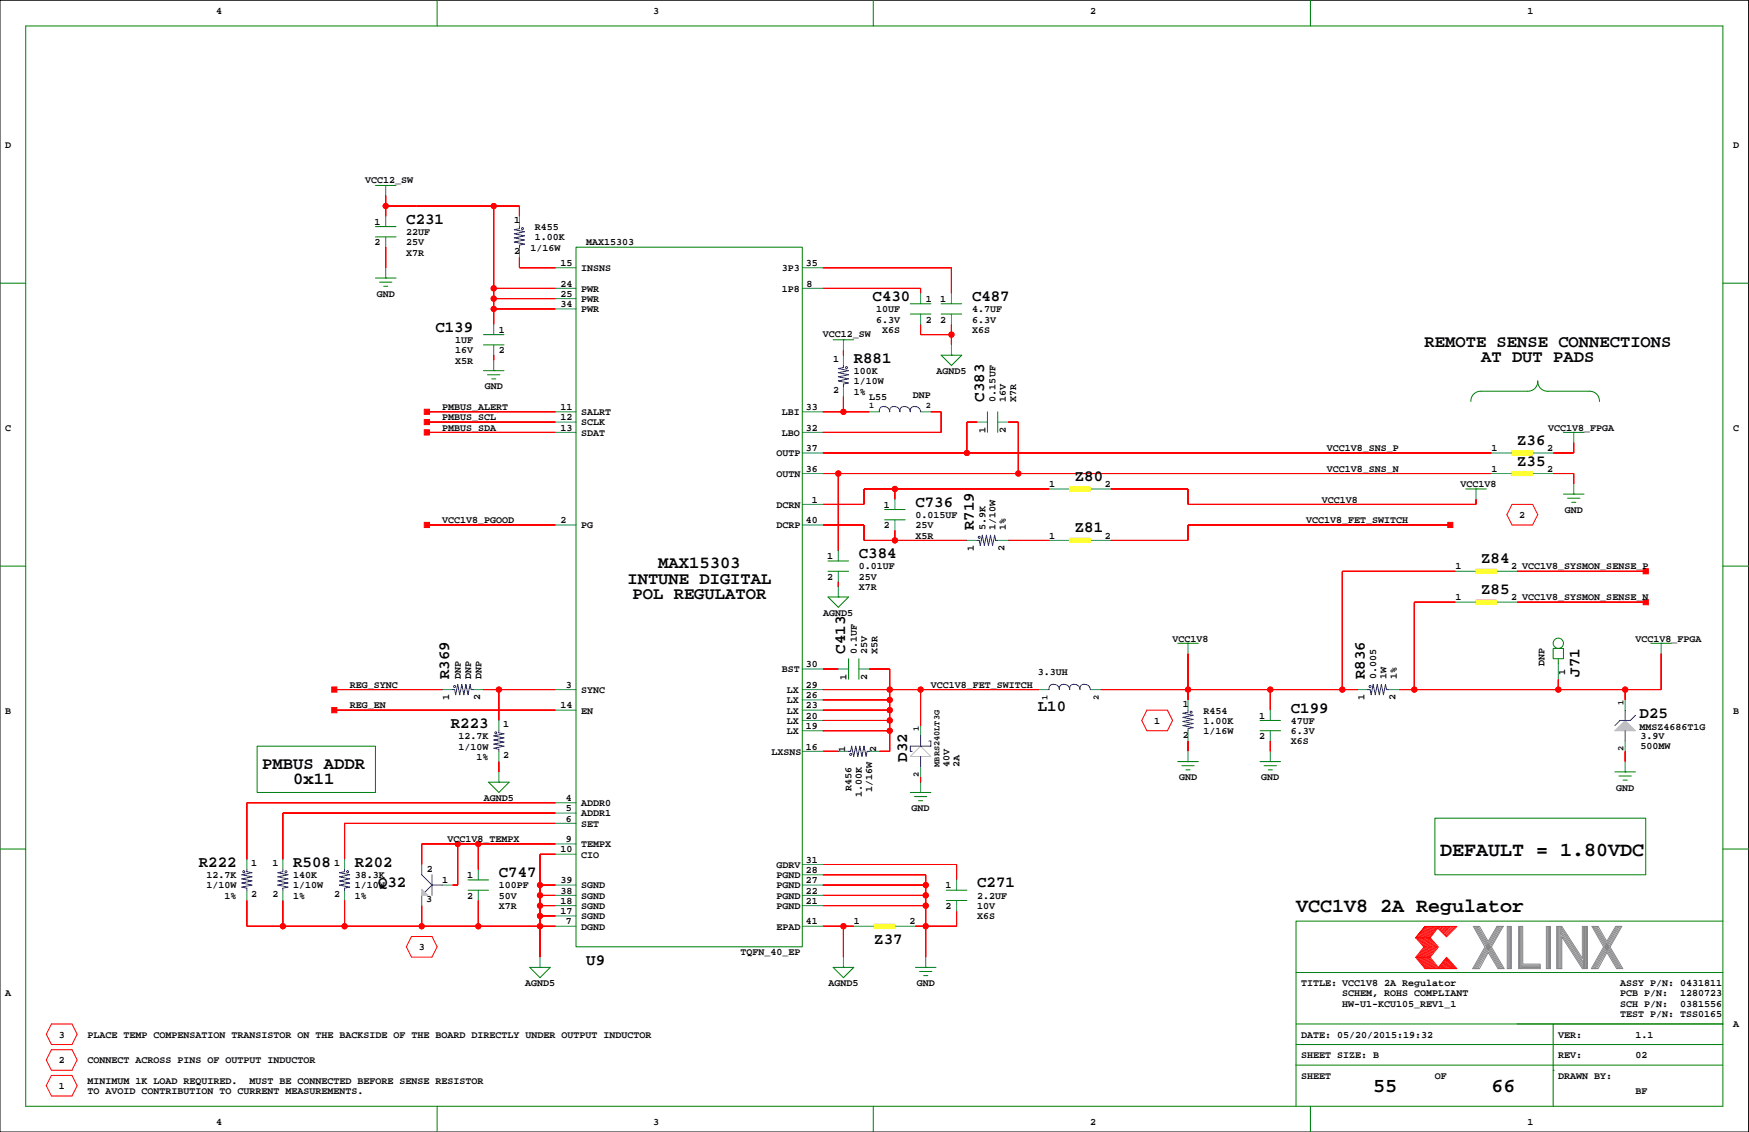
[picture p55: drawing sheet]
<svg xmlns="http://www.w3.org/2000/svg" width="432mm" height="279mm" viewBox="0 0 432 279" stroke-linecap="round" stroke-linejoin="round" font-family="sans-serif">
<defs><g id="words">
<g font-size="4.9">
<text x="355.5" y="211.2">DEFAULT = 1.80VDC</text>
<text x="320" y="225.2">VCC1V8 2A Regulator</text>
<text x="339" y="269.6">55</text>
<text x="368.2" y="269.6">66</text>
</g>
<g font-size="4.2">
<text x="351.7" y="85.7">REMOTE SENSE CONNECTIONS</text>
<text x="365.7" y="89.5">AT DUT PADS</text>
<text x="162.5" y="140.2">MAX15303</text>
<text x="154.9" y="144.1">INTUNE DIGITAL</text>
<text x="156.2" y="147.9">POL REGULATOR</text>
<text x="64.7" y="189.8">PMBUS ADDR</text>
<text x="72.4" y="193.6">0x11</text>
</g>
<g font-size="3.9">
<text x="100.3" y="55.2">C231</text>
<text x="215.4" y="74.3">C430</text>
<text x="240" y="74.3">C487</text>
<text x="107.5" y="81.9">C139</text>
<text x="210.8" y="89.5">R881</text>
<text x="243" y="99.1" transform="rotate(-90 243 99.1)">C383</text>
<text x="374.6" y="109.8">Z36</text>
<text x="265.4" y="118.7">Z80</text>
<text x="374.6" y="114.9">Z35</text>
<text x="226" y="125.1">C736</text>
<text x="240.4" y="130.8" transform="rotate(-90 240.4 130.8)">R719</text>
<text x="265.4" y="131.4">Z81</text>
<text x="212" y="137.8">C384</text>
<text x="365.7" y="139">Z84</text>
<text x="365.7" y="146.7">Z85</text>
<text x="208.7" y="161.3" transform="rotate(-90 208.7 161.3)">C413</text>
<text x="110.9" y="167.7" transform="rotate(-90 110.9 167.7)">R369</text>
<text x="336.9" y="167.7" transform="rotate(-90 336.9 167.7)">R836</text>
<text x="389.9" y="167" transform="rotate(-90 389.9 167)">J71</text>
<text x="111.3" y="179.7">R223</text>
<text x="256.2" y="175.6">L10</text>
<text x="318.7" y="175.9">C199</text>
<text x="404.8" y="177.2">D25</text>
<text x="223.9" y="188" transform="rotate(-90 223.9 188)">D32</text>
<text x="49.1" y="214">R222</text>
<text x="72.4" y="214">R508</text>
<text x="87.6" y="214">R202</text>
<text x="93.3" y="219">Q32</text>
<text x="123.2" y="216.5">C747</text>
<text x="241.2" y="219">C271</text>
<text x="215.9" y="233">Z37</text>
<text x="144.7" y="238.1">U9</text>
</g>
<g font-size="2.5">
<text x="53.3" y="3.4">4</text>
<text x="161.3" y="3.4">3</text>
<text x="269.2" y="3.4">2</text>
<text x="377.1" y="3.4">1</text>
<text x="1.3" y="36.4">D</text>
<text x="427.9" y="36.4">D</text>
<text x="90.1" y="45.1">VCC12_SW</text>
<text x="92.5" y="55.5">1</text>
<text x="100.3" y="58">22UF</text>
<text x="127" y="55.1">1</text>
<text x="132" y="56.8">R455</text>
<text x="132" y="59.3">1.00K</text>
<text x="92.5" y="60.6">2</text>
<text x="100.3" y="60.6">25V</text>
<text x="100.3" y="63.1">X7R</text>
<text x="127" y="62.7">2</text>
<text x="131" y="61.8">1/16W</text>
<text x="138.4" y="65.6">15</text>
<text x="144.7" y="60.6">MAX15303</text>
<text x="198.9" y="65.6">35</text>
<text x="138.4" y="70.7">24</text>
<text x="143.5" y="66.9">INSNS</text>
<text x="143.5" y="72">PWR</text>
<text x="193" y="72">1P8</text>
<text x="193" y="66.9">3P3</text>
<text x="199.1" y="70.7">8</text>
<text x="93" y="73.3">GND</text>
<text x="138.4" y="75.8">34</text>
<text x="138.4" y="73.3">25</text>
<text x="143.5" y="77.1">PWR</text>
<text x="143.5" y="74.5">PWR</text>
<text x="216.3" y="77.1">10UF</text>
<text x="228.5" y="74.5">1</text>
<text x="232.1" y="74.5">1</text>
<text x="240" y="77.1">4.7UF</text>
<text x="123.2" y="82.2">1</text>
<text x="203.2" y="83.2">VCC12_SW</text>
<text x="216.3" y="79.6">6.3V</text>
<text x="217.8" y="82.2">X6S</text>
<text x="228.5" y="79.6">2</text>
<text x="232.1" y="79.6">2</text>
<text x="240" y="79.6">6.3V</text>
<text x="240" y="82.2">X6S</text>
<text x="112.4" y="84.7">1UF</text>
<text x="112.4" y="87.2">16V</text>
<text x="112.4" y="89.8">X5R</text>
<text x="123.2" y="87.2">2</text>
<text x="205.7" y="89.4">1</text>
<text x="210.8" y="94.9">1/10W</text>
<text x="210.8" y="92.3">100K</text>
<text x="231.2" y="92.3">AGND5</text>
<text x="109.2" y="101.2">PMBUS_ALERT</text>
<text x="119.7" y="96.1">GND</text>
<text x="138.4" y="101.2">11</text>
<text x="198.9" y="101.2">33</text>
<text x="205.7" y="97">2</text>
<text x="210.8" y="97.4">1%</text>
<text x="214.6" y="98.7">L55</text>
<text x="225.4" y="98.3">DNP</text>
<text x="245.8" y="99.1" transform="rotate(-90 245.8 99.1)">0.15UF</text>
<text x="248.3" y="99.1" transform="rotate(-90 248.3 99.1)">16V</text>
<text x="250.9" y="99.1" transform="rotate(-90 250.9 99.1)">X7R</text>
<text x="1.3" y="106.3">C</text>
<text x="109.2" y="103.7">PMBUS_SCL</text>
<text x="109.2" y="106.3">PMBUS_SDA</text>
<text x="138.4" y="106.3">13</text>
<text x="138.4" y="103.7">12</text>
<text x="143.5" y="105">SCLK</text>
<text x="143.5" y="107.5">SDAT</text>
<text x="143.5" y="102.5">SALRT</text>
<text x="193" y="102.5">LBI</text>
<text x="193" y="107.5">LBO</text>
<text x="198.9" y="106.3">32</text>
<text x="243.3" y="106.9" transform="rotate(-90 243.3 106.9)">1</text>
<text x="248.3" y="106.9" transform="rotate(-90 248.3 106.9)">2</text>
<text x="382.2" y="106.3">VCC1V8_FPGA</text>
<text x="427.9" y="106.3">C</text>
<text x="191.7" y="112.6">OUTP</text>
<text x="198.9" y="111.4">37</text>
<text x="327.6" y="111.4">VCC1V8_SNS_P</text>
<text x="368.2" y="111.4">1</text>
<text x="382" y="111.4">2</text>
<text x="191.7" y="117.7">OUTN</text>
<text x="198.9" y="116.4">36</text>
<text x="327.6" y="116.4">VCC1V8_SNS_N</text>
<text x="368.2" y="116.4">1</text>
<text x="382" y="116.4">2</text>
<text x="191.7" y="125.3">DCRN</text>
<text x="200.4" y="124.1">1</text>
<text x="218.2" y="125.3">1</text>
<text x="259" y="120.2">1</text>
<text x="272.8" y="120.2">2</text>
<text x="326.3" y="124.1">VCC1V8</text>
<text x="360.6" y="120.2">VCC1V8</text>
<text x="109.2" y="129.1">VCC1V8_PGOOD</text>
<text x="138.4" y="129.1">2</text>
<text x="143.5" y="130.4">PG</text>
<text x="191.7" y="130.4">DCRP</text>
<text x="198.9" y="129.1">40</text>
<text x="218.2" y="130.4">2</text>
<text x="226" y="127.9">0.015UF</text>
<text x="226" y="130.4">25V</text>
<text x="243.3" y="130.8" transform="rotate(-90 243.3 130.8)">5.9K</text>
<text x="245.8" y="130.8" transform="rotate(-90 245.8 130.8)">1/10W</text>
<text x="248.3" y="130.8" transform="rotate(-90 248.3 130.8)">1%</text>
<text x="322.5" y="129.1">VCC1V8_FET_SWITCH</text>
<text x="375.1" y="127.9">2</text>
<text x="386.3" y="126.6">GND</text>
<text x="226" y="132.9">X5R</text>
<text x="240.4" y="135.9" transform="rotate(-90 240.4 135.9)">1</text>
<text x="248" y="135.9" transform="rotate(-90 248 135.9)">2</text>
<text x="259" y="132.9">1</text>
<text x="272.8" y="132.9">2</text>
<text x="204.2" y="143.1">2</text>
<text x="204.2" y="138">1</text>
<text x="212" y="140.6">0.01UF</text>
<text x="212" y="143.1">25V</text>
<text x="359.3" y="140.6">1</text>
<text x="373.1" y="140.6">2 VCC1V8_SYSMON_SENSE_P</text>
<text x="212" y="145.6">X7R</text>
<text x="359.3" y="148.2">1</text>
<text x="373.1" y="148.2">2 VCC1V8_SYSMON_SENSE_N</text>
<text x="203.3" y="152">AGND5</text>
<text x="211.5" y="161.3" transform="rotate(-90 211.5 161.3)">0.1UF</text>
<text x="214.1" y="161.3" transform="rotate(-90 214.1 161.3)">25V</text>
<text x="216.6" y="161.3" transform="rotate(-90 216.6 161.3)">X5R</text>
<text x="289.5" y="158.3">VCC1V8</text>
<text x="403.8" y="158.3">VCC1V8_FPGA</text>
<text x="113.8" y="167.7" transform="rotate(-90 113.8 167.7)">DNP</text>
<text x="116.3" y="167.7" transform="rotate(-90 116.3 167.7)">DNP</text>
<text x="118.8" y="167.7" transform="rotate(-90 118.8 167.7)">DNP</text>
<text x="193" y="166">BST</text>
<text x="198.9" y="164.7">30</text>
<text x="209" y="167.9" transform="rotate(-90 209 167.9)">1</text>
<text x="214.1" y="167.9" transform="rotate(-90 214.1 167.9)">2</text>
<text x="256.2" y="166.7">3.3UH</text>
<text x="339.8" y="167.7" transform="rotate(-90 339.8 167.7)">0.005</text>
<text x="342.3" y="167.7" transform="rotate(-90 342.3 167.7)">1W</text>
<text x="344.8" y="167.7" transform="rotate(-90 344.8 167.7)">1%</text>
<text x="381.3" y="164.5" transform="rotate(-90 381.3 164.5)">DNP</text>
<text x="386.4" y="166.6" transform="rotate(-90 386.4 166.6)">1</text>
<text x="86.3" y="169.8">REG_SYNC</text>
<text x="110.9" y="172.7" transform="rotate(-90 110.9 172.7)">1</text>
<text x="118.5" y="172.7" transform="rotate(-90 118.5 172.7)">2</text>
<text x="139.7" y="169.8">3</text>
<text x="143.5" y="171">SYNC</text>
<text x="194.3" y="173.6">LX</text>
<text x="194.3" y="171">LX</text>
<text x="198.9" y="172.3">26</text>
<text x="198.9" y="169.8">29</text>
<text x="229.8" y="169.8">VCC1V8_FET_SWITCH</text>
<text x="336.9" y="172.7" transform="rotate(-90 336.9 172.7)">1</text>
<text x="344.5" y="172.7" transform="rotate(-90 344.5 172.7)">2</text>
<text x="1.3" y="176.1">B</text>
<text x="86.3" y="174.8">REG_EN</text>
<text x="124.2" y="179.6">1</text>
<text x="138.4" y="174.8">14</text>
<text x="143.5" y="176.1">EN</text>
<text x="194.3" y="178.7">LX</text>
<text x="194.3" y="176.1">LX</text>
<text x="198.9" y="177.4">20</text>
<text x="198.9" y="174.8">23</text>
<text x="198.9" y="179.9">19</text>
<text x="284.9" y="178.7">1</text>
<text x="292" y="174.5">1</text>
<text x="297.1" y="176.1">R454</text>
<text x="297.1" y="178.7">1.00K</text>
<text x="310.9" y="177.4">1</text>
<text x="318.7" y="178.7">47UF</text>
<text x="427.9" y="176.1">B</text>
<text x="113.2" y="182.5">12.7K</text>
<text x="113.2" y="185">1/10W</text>
<text x="194.3" y="181.2">LX</text>
<text x="198.9" y="185">16</text>
<text x="208.7" y="185.7" transform="rotate(-90 208.7 185.7)">1</text>
<text x="216.3" y="185.7" transform="rotate(-90 216.3 185.7)">2</text>
<text x="292" y="182.1">2</text>
<text x="297.1" y="181.2">1/16W</text>
<text x="310.9" y="182.5">2</text>
<text x="318.7" y="181.2">6.3V</text>
<text x="318.7" y="183.7">X6S</text>
<text x="404.8" y="180.1">MMSZ4686T1G</text>
<text x="405" y="182.4">3.9V</text>
<text x="405" y="184.9">500MW</text>
<text x="117.7" y="187.5">1%</text>
<text x="124.2" y="187.2">2</text>
<text x="190.5" y="186.3">LXSNS</text>
<text x="234.4" y="189.3" transform="rotate(-90 234.4 189.3)">40V</text>
<text x="236.9" y="189.3" transform="rotate(-90 236.9 189.3)">2A</text>
<text x="119.5" y="197.7">AGND5</text>
<text x="139.7" y="197.7">4</text>
<text x="210.3" y="195.2" transform="rotate(-90 210.3 195.2)">R456</text>
<text x="212.8" y="196.7" transform="rotate(-90 212.8 196.7)">1.00K</text>
<text x="215.3" y="195.6" transform="rotate(-90 215.3 195.6)">1/16W</text>
<text x="291.1" y="192.6">GND</text>
<text x="311.4" y="192.6">GND</text>
<text x="399" y="195.2">GND</text>
<text x="139.7" y="200.2">5</text>
<text x="139.7" y="202.8">6</text>
<text x="143.5" y="201.5">ADDR1</text>
<text x="143.5" y="199">ADDR0</text>
<text x="225.1" y="200.2">GND</text>
<text x="110.5" y="207.9">VCC1V8_TEMPX</text>
<text x="139.7" y="207.9">9</text>
<text x="143.5" y="204">SET</text>
<text x="143.5" y="209.1">TEMPX</text>
<text x="62" y="213.8">1</text>
<text x="67.3" y="213.8">1</text>
<text x="82.5" y="213.8">1</text>
<text x="105.4" y="215.1">2</text>
<text x="138.4" y="210.4">10</text>
<text x="143.5" y="211.7">CIO</text>
<text x="191.7" y="214.2">GDRV</text>
<text x="198.9" y="215.5">28</text>
<text x="198.9" y="212.9">31</text>
<text x="51" y="216.7">12.7K</text>
<text x="51" y="219.3">1/10W</text>
<text x="55.4" y="221.8">1%</text>
<text x="62" y="221.5">2</text>
<text x="67.3" y="221.5">2</text>
<text x="72.4" y="221.8">1%</text>
<text x="72.4" y="219.3">1/10W</text>
<text x="72.4" y="216.7">140K</text>
<text x="82.5" y="221.5">2</text>
<text x="87.6" y="216.7">38.3K</text>
<text x="87.6" y="219.3">1/10W</text>
<text x="87.6" y="221.8">1%</text>
<text x="109.2" y="218">1</text>
<text x="115.3" y="221.8">2</text>
<text x="115.3" y="216.7">1</text>
<text x="123.2" y="219.3">100PF</text>
<text x="123.2" y="221.8">50V</text>
<text x="138.4" y="220.6">38</text>
<text x="138.4" y="218">39</text>
<text x="143.5" y="221.8">SGND</text>
<text x="143.5" y="219.3">SGND</text>
<text x="191.7" y="221.8">PGND</text>
<text x="191.7" y="219.3">PGND</text>
<text x="191.7" y="216.7">PGND</text>
<text x="198.9" y="218">27</text>
<text x="198.9" y="220.6">22</text>
<text x="233.4" y="219.3">1</text>
<text x="241.2" y="221.8">2.2UF</text>
<text x="105.2" y="222.7">3</text>
<text x="123.2" y="224.4">X7R</text>
<text x="138.4" y="225.6">17</text>
<text x="138.4" y="223.1">18</text>
<text x="143.5" y="226.9">SGND</text>
<text x="143.5" y="224.4">SGND</text>
<text x="191.7" y="224.4">PGND</text>
<text x="198.9" y="223.1">21</text>
<text x="233.4" y="224.4">2</text>
<text x="241.2" y="224.4">10V</text>
<text x="241.2" y="226.9">X6S</text>
<text x="139.7" y="228.2">7</text>
<text x="143.5" y="229.4">DGND</text>
<text x="191.7" y="229.4">EPAD</text>
<text x="198.9" y="228.2">41</text>
<text x="210.8" y="228.2">1</text>
<text x="224.5" y="228.2">2</text>
<text x="103.4" y="234.5">3</text>
<text x="182.8" y="235.8">TQFN_40_EP</text>
<text x="1.3" y="245.9">A</text>
<text x="129.6" y="243.4">AGND5</text>
<text x="204.5" y="243.4">AGND5</text>
<text x="226.3" y="243.4">GND</text>
<text x="321.2" y="243.4">TITLE: VCC1V8 2A Regulator</text>
<text x="331.4" y="245.9">SCHEM, ROHS COMPLIANT</text>
<text x="400" y="243.4">ASSY P/N: 0431811</text>
<text x="400" y="245.9">PCB P/N:</text>
<text x="414.8" y="245.9">1280723</text>
<text x="331.4" y="248.5">HW-U1-KCU105_REV1_1</text>
<text x="400" y="251">TEST P/N: TSS0165</text>
<text x="400" y="248.5">SCH P/N:</text>
<text x="414.8" y="248.5">0381556</text>
<text x="14.5" y="256.1">3</text>
<text x="21.6" y="256.1">PLACE TEMP COMPENSATION TRANSISTOR ON THE BACKSIDE OF THE BOARD DIRECTLY UNDER OUTPUT INDUCTOR</text>
<text x="321.2" y="256.1">DATE: 05/20/2015:19:32</text>
<text x="384.7" y="256.1">VER:</text>
<text x="403.8" y="256.1">1.1</text>
<text x="427.9" y="253.6">A</text>
<text x="14.5" y="262.5">2</text>
<text x="21.6" y="262.5">CONNECT ACROSS PINS OF OUTPUT INDUCTOR</text>
<text x="321.2" y="261.2">SHEET SIZE: B</text>
<text x="384.7" y="261.2">REV:</text>
<text x="403.8" y="261.2">02</text>
<text x="14.5" y="268.8">1</text>
<text x="21.6" y="267.5">MINIMUM 1K LOAD REQUIRED.</text>
<text x="61.6" y="267.5">MUST BE CONNECTED BEFORE SENSE RESISTOR</text>
<text x="321.2" y="266.3">SHEET</text>
<text x="354.2" y="266.3">OF</text>
<text x="384.7" y="266.3">DRAWN BY:</text>
<text x="21.6" y="270.1">TO AVOID CONTRIBUTION TO CURRENT MEASUREMENTS.</text>
<text x="403.8" y="270.1">BF</text>
<text x="53.3" y="277.7">4</text>
<text x="161.3" y="277.7">3</text>
<text x="269.2" y="277.7">2</text>
<text x="377.1" y="277.7">1</text>
</g>
<g font-size="2.1">
<text x="214.6" y="100.6">1</text>
<text x="228.5" y="100.6">2</text>
<text x="258.6" y="172.7" transform="rotate(-90 258.6 172.7)">1</text>
<text x="271.3" y="172.7" transform="rotate(-90 271.3 172.7)">2</text>
<text x="400.8" y="174" transform="rotate(-90 400.8 174)">1</text>
<text x="226.8" y="180.4" transform="rotate(-90 226.8 180.4)">1</text>
<text x="400.8" y="185.4" transform="rotate(-90 400.8 185.4)">2</text>
<text x="226.8" y="191.8" transform="rotate(-90 226.8 191.8)">2</text>
<text x="231.9" y="189.3" transform="rotate(-90 231.9 189.3)">MBRS240LT3G</text>
</g>
</g></defs>
<path d="M0 .1h431.7v279.3h-431.7z" fill="none" stroke="#000" stroke-width=".25"/>
<g fill="none" stroke="#008000" stroke-width=".25">
<path d="M6.3 6.4h419.1v266.7h-419.1zM107.9 .1v6.3M215.6 .1v6.3M323.5 .1v6.3M92.7 45.8h5.1M92.7 58.5h5.1M92.7 55.9h5.1M95.2 45.8h.1M0 69.9h6.3M92.7 68.6h5.1M93.7 69.6h3.1M94.7 70.7h1"/>
<path d="M95.2 68.6h.1M142.2 61h55.9v172.7h-55.9zM224.7 77.5h5.1M224.7 75h5.1M232.4 77.5h5M232.4 75h5M425.4 69.9h6.3M119.4 91.5h5M119.4 85.1h5M119.4 82.6h5M120.4 92.5h3M121.4 93.5h1"/>
<path d="M121.9 91.5h.1M205.7 83.9h5.1M208.2 83.9h.1M232.4 87.7h5l-2.5 2.5zM234.9 87.7h.1M363.1 99.1a2.42 2.42 0 0 1 2.6-2.5h11.4a2.42 2.42 0 0 0 2.5-2.6 2.42 2.42 0 0 0 2.6 2.6h10.1a2.42 2.42 0 0 1 2.6 2.5M243.8 101.6v5.1M246.3 101.6v5.1M386 106.7h5.1M388.5 106.7h.1M0 139.7h6.3M204.4 138.5h5.1"/>
<path d="M218.4 128.3h5.1M218.4 125.8h5.1M361.9 120.7h5M364.4 120.7h.1M386 122h5.1M387 123h3.1M388 124h1M388.5 122h.1M425.4 139.7h6.3M204.4 147.3h5.1l-2.5 2.6zM204.4 141h5.1M207 147.3h.1"/>
<path d="M290.8 158.8h5M293.3 158.8h.1M407.6 158.8h5.1M410.1 158.8h.1M209.5 162.6v5.1M212 162.6v5.1M311.1 177.8h5.1M383.5 160h2.5v2.6h-2.5zM384.7 162.6v1.3M63.5 184.2h29.2v11.4h-29.2zM120.6 193.1h5.1l-2.5 2.5zM123.2 193.1h.1"/>
<path d="M224.7 195.6h5.1M225.8 196.6h3M226.8 197.6h1M227.3 195.6h.1M290.8 188h5M291.8 189h3M292.8 190h1M293.3 188h.1M311.1 188h5.1M311.1 180.4h5.1M312.1 189h3M313.1 190h1"/>
<path d="M313.6 188h.1M398.7 190.5h5.1M399.7 191.5h3.1M400.7 192.6h1M401.2 190.5h.1M0 209.6h6.3M115.5 219.7h5.1M115.5 217.2h5.1M233.6 219.7h5.1M354.2 201.9h52.1v14h-52.1zM425.4 209.6h6.3M130.8 238.8h5.1l-2.6 2.5z"/>
<path d="M133.3 238.8h.1M205.7 238.8h5.1l-2.6 2.5zM208.2 238.8h.1M226 238.8h5.1M227 239.8h3.1M228.5 238.8h.1M233.6 222.3h5.1M425.4 227.3h-105.4v35.6M228 240.8h1.1M320 257.8h105.4M320 252.7h105.4M320 240h105.4"/>
<path d="M383.5 252.7v20.4M107.9 273.1v6.3M215.6 273.1v6.3M320 262.9v10.2M320 262.9h105.4M323.5 273.1v6.3M383.5 264.2h.1"/>
<circle cx="384.7" cy="158.8" r="1.27"/>
</g>
<g fill="none" stroke="#f00" stroke-width=".25">
<path d="M95.2 48.3v5.1M95.2 50.9h33v2.5M121.9 50.9v29.2M95.2 61v5.1M121.9 71.2h15.2M121.9 73.7h15.2M121.9 76.2h15.2M128.2 63.5v2.6h8.9M203.2 66.1h31.7v6.3M203.2 71.2h24.1v1.2M121.9 87.7v1.2M208.2 86.4v1.3"/>
<path d="M208.2 97.8v3.8M227.3 80.1v2.5h7.6M234.9 80.1v5M105.4 104.2h31.7M105.4 106.7h31.7M105.4 101.6h31.7M203.2 116.9h165M203.2 111.8h165M203.2 101.6h11.4M207 116.9v19M229.8 101.6h2.6v5.1h-29.2M241.2 104.2h-2.5v7.6"/>
<path d="M248.9 104.2h2.5v12.7M383.5 116.9h5v2.5M388.5 109.3v2.5h-5M105.4 129.6h31.7M203.2 129.6h10.1v3.8h25.4M220.9 120.7v2.5M220.9 130.8v2.6M248.9 133.4h10.1M259 120.7h-45.7v3.8h-10.1M274.3 120.7h19v3.8h71.1v-1.3M358.1 129.6h-64.8v3.8h-19M373.3 124.5h5.1l1.2 2.5-1.2 2.6h-5.1l-1.3-2.6z"/>
<path d="M207 143.5v1.3M359.3 148.6h-10.1v21.6M359.3 141h-27.9v29.2M374.6 148.6h31.7M374.6 141h31.7M82.5 175.3h54.6M82.5 170.2h26.7M119.4 170.2h17.7M123.2 170.2v7.6M203.2 175.3h16.5M203.2 165.1h3.8M203.2 170.2h53.3"/>
<path d="M203.2 177.8h16.5M203.2 172.7h16.5M214.6 165.1h5.1v20.3h-2.6M227.3 170.2v8.9M271.7 170.2h63.5M283.1 175.3h5.1l1.3 2.5-1.3 2.6h-5.1l-1.2-2.6zM293.3 161.3v11.4M313.6 170.2v5.1M384.7 167.7v2.5M401.2 170.2v2.5M410.1 161.3v8.9h-64.7M123.2 188v2.5"/>
<path d="M137.1 198.1h-76.2v14M203.2 180.4h16.5M203.2 185.4h3.8M227.3 191.8v1.3M293.3 182.9v2.5M313.6 182.9v2.5M401.2 185.4v2.6M113 208.3v10.2h-1.3M118.1 208.3v6.3M133.3 218.5h3.8M137.1 203.2h-52v8.9M137.1 200.7h-67.3v11.4"/>
<path d="M137.1 208.3h-33v5.1M137.1 210.8h-3.8v25.4M203.2 213.4h33v3.8M203.2 215.9h25.3v20.3M203.2 218.5h25.3M60.9 222.3v6.3h76.2M69.8 222.3v6.3M85.1 222.3v6.3M101.6 231.2h5.1l1.2 2.5-1.2 2.5h-5.1l-1.3-2.5zM104.1 223.5v5.1M118.1 222.3v6.3M133.3 223.5h3.8"/>
<path d="M133.3 221h3.8M133.3 226.1h3.8M203.2 228.6h7.6M203.2 223.5h25.3M203.2 221h25.3M208.2 228.6v7.6M236.2 224.8v3.8h-10.2M349.5 236.3h3.6M349.9 231.5l1.9 2.2-2 2.6 2.2 2.8M350.1 236.3l2.2 2.8M350.2 231.5l1.9 2.3-2 2.5M350.4 236.3l2.2 2.8"/>
<path d="M350.5 231.5l1.9 2.3-2 2.5M350.6 236.3l2.3 2.7M350.8 231.5l1.9 2.3-2 2.5M351 236.3l2.2 2.8M351.1 231.5l1.9 2.3-2 2.5M351.3 236.3l2.2 2.8M351.4 231.5l1.9 2.3-2 2.5M351.6 236.3l2.2 2.8M351.7 231.5l1.9 2.2M351.8 228.7l-2.3 2.8 2.3-2.8h7.9l-2.6 2.5-2.1-2.1-1.9 2.4 2 2.2-2 2.6 2 2.5 2-2.5 2.6 2.8h-7.9l-2.3-2.8M351.9 236.3l2.2 2.8M352 231.5l1.9 2.2"/>
<path d="M352.1 228.7l-2.2 2.7M352.2 236.3l2.2 2.8M352.3 231.5l1.9 2.3-2 2.5M352.4 228.7l-2.2 2.7M352.5 236.3l2.2 2.8M352.6 231.5l1.9 2.2M352.7 228.7l-2.2 2.7M352.8 236.3l2.2 2.8M352.8 231.5l2 2.2M353 228.7l-2.2 2.7M353.1 231.5h-3.6l2.1 2.2-2.1 2.6M353.2 228.7l-2.1 2.7"/>
<path d="M353.6 233.8l-2 2.5M353.6 228.7l-2.2 2.7M353.8 228.7l-2.1 2.7M353.9 233.8l-1.9 2.4M354.1 228.7l-2.1 2.7M354.4 228.7l-2.1 2.7M354.5 233.8l-2 2.5M354.7 228.7l-2.1 2.7M354.8 233.8l-2 2.5M355 228.7l-2.1 2.7M355.2 238.8l.2 .3M355.3 238.6l.4 .5"/>
<path d="M355.4 228.7l-.4 .4M355.4 238.4l.6 .7M355.6 238.3l.7 .8M355.7 238.1l.9 1M355.7 228.7l-.5 .5M355.9 237.9l1 1.2M356 237.8l1.2 1.3M356.1 228.7l-.8 .7M356.1 237.6l1.4 1.4M356.3 237.4l1.5 1.7M356.4 237.2l1.6 1.9M356.5 228.7l-1 .9"/>
<path d="M356.5 237.1l1.8 2M356.7 236.9l1.9 2.2M356.8 236.7l2.1 2.4M356.8 228.7l-1.1 1.1M356.9 236.6l2.3 2.5M357.1 236.5l2.3 2.6M357.2 228.7l-1.3 1.2M357.5 228.7l-1.4 1.4M357.8 228.7l-1.6 1.6M358.2 228.7l-1.8 1.7M358.5 228.7l-1.9 1.9M359 228.7l-2.2 2.1"/>
<path d="M359.3 228.7l-2.3 2.3M12.7 259.1h5.1l1.2 2.5-1.2 2.6h-5.1l-1.3-2.6zM12.7 252.7h5.1l1.2 2.6-1.2 2.5h-5.1l-1.3-2.5zM12.7 265.4h5.1l1.2 2.6-1.2 2.5h-5.1l-1.3-2.5z"/>
<circle cx="95.2" cy="50.9" r=".63"/>
<circle cx="121.9" cy="50.9" r=".63"/>
<circle cx="121.9" cy="76.2" r=".63"/>
<circle cx="121.9" cy="71.2" r=".63"/>
<circle cx="121.9" cy="73.7" r=".63"/>
<circle cx="234.9" cy="82.6" r=".63"/>
<circle cx="207" cy="116.9" r=".63"/>
<circle cx="208.2" cy="101.6" r=".63"/>
<circle cx="238.7" cy="111.8" r=".63"/>
<circle cx="251.4" cy="116.9" r=".63"/>
<circle cx="220.9" cy="120.7" r=".63"/>
<circle cx="220.9" cy="133.4" r=".63"/>
<circle cx="123.2" cy="170.2" r=".63"/>
<circle cx="219.7" cy="172.7" r=".63"/>
<circle cx="219.7" cy="170.2" r=".63"/>
<circle cx="219.7" cy="177.8" r=".63"/>
<circle cx="219.7" cy="175.3" r=".63"/>
<circle cx="227.3" cy="170.2" r=".63"/>
<circle cx="293.3" cy="170.2" r=".63"/>
<circle cx="313.6" cy="170.2" r=".63"/>
<circle cx="331.4" cy="170.2" r=".63"/>
<circle cx="349.2" cy="170.2" r=".63"/>
<circle cx="384.7" cy="170.2" r=".63"/>
<circle cx="401.2" cy="170.2" r=".63"/>
<circle cx="219.7" cy="180.4" r=".63"/>
<circle cx="113" cy="208.3" r=".63"/>
<circle cx="118.1" cy="208.3" r=".63"/>
<circle cx="133.3" cy="218.5" r=".63"/>
<circle cx="228.5" cy="218.5" r=".63"/>
<circle cx="69.8" cy="228.6" r=".63"/>
<circle cx="85.1" cy="228.6" r=".63"/>
<circle cx="104.1" cy="228.6" r=".63"/>
<circle cx="118.1" cy="228.6" r=".63"/>
<circle cx="133.3" cy="223.5" r=".63"/>
<circle cx="133.3" cy="221" r=".63"/>
<circle cx="133.3" cy="228.6" r=".63"/>
<circle cx="133.3" cy="226.1" r=".63"/>
<circle cx="208.2" cy="228.6" r=".63"/>
<circle cx="228.5" cy="221" r=".63"/>
<circle cx="228.5" cy="228.6" r=".63"/>
<circle cx="228.5" cy="223.5" r=".63"/>
</g>
<g fill="none" stroke="#848684" stroke-width=".25">
<path d="M364 228.7l6.1 10.4M364.3 228.7l6.1 10.4M364.6 228.7l6.1 10.4M364.9 228.7l6.1 10.4M367.4 232.3l-2.1-3.6h-1.6l2.9 5-3 5.4h1.7l2.1-4 2.4 4h1.6l-3.2-5.4M369.6 228.7l-2.2 3.6M369.8 228.7l-5.9 10.4M370.2 228.7l-6 10.4M370.5 228.7l-6 10.4M370.8 228.7l-6 10.4M371.1 228.7h-1.5h1.5l-2.9 5M372.1 228.7h1v10.4h-1z"/>
<path d="M372.4 228.7v10.4M372.6 228.7v10.4M372.9 228.7v10.4M374.9 228.7h1v9.3h4.3v1.1h-5.3zM375.1 228.7v10.4M375.4 228.7v10.4M375.7 228.7v10.4M375.7 238.2h4.5M375.7 238.5h4.5M375.7 238.8h4.5M381.8 228.7h1v10.4h-1zM382 228.7v10.4"/>
<path d="M382.3 228.7v10.4M382.5 228.7v10.4M384.3 228.7h1.3l5.1 7.8v-7.8h1.2v10.4h-1.2l-5.1-7.9v7.9h-1.3zM384.5 228.7v10.4M384.8 228.7v10.4M385.1 228.7v10.4M385.3 228.7v10.4M385.3 230.3l5.6 8.7M385.3 229.8l5.6 8.7M385.3 229.2l5.6 8.7M385.3 228.8l5.6 8.7M390.9 228.7v10.4"/>
<path d="M391.2 228.7v10.4M391.5 228.7v10.4M391.7 228.6v10.4M393.3 228.7l6.1 10.4M393.6 228.7l6.1 10.4M393.9 228.7l6.1 10.4M394.2 228.7l6.1 10.4M396.7 232.3l-2.1-3.6h-1.6l2.9 5-3 5.4M397.5 233.7l3.2 5.4h-1.6l-2.4-4-2.2 4h-1.6M398.9 228.7l-2.2 3.6M399.1 228.7l-6 10.4M399.4 228.7l-5.9 10.4"/>
<path d="M399.7 228.7l-5.9 10.4M400.1 228.7l-6 10.4M400.4 228.7h-1.5h1.5l-2.9 5"/>
</g>
<g fill="none" stroke="#008080" stroke-width=".25">
<path d="M95.2 45.8v2.5M95.2 53.4v2.5M95.2 58.5v2.5M128.2 53.4v2.5M95.2 66.1v2.5M128.2 61v2.5M137.1 66.1h5.1M137.1 71.2h5.1M137.1 73.7h5.1M137.1 76.2h5.1M198.1 66.1h5.1M198.1 71.2h5.1"/>
<path d="M227.3 72.4v2.6M227.3 77.5v2.6M234.9 72.4v2.6M234.9 77.5v2.6M121.9 80.1v2.5M121.9 85.1v2.6M121.9 88.9v2.6M208.2 83.9v2.5M208.2 87.7v2.5M208.2 95.3v2.5M234.9 85.1v2.6M137.1 101.6h5.1"/>
<path d="M137.1 104.2h5.1M137.1 106.7h5.1M198.1 101.6h5.1M198.1 111.8h5.1M198.1 116.9h5.1M198.1 106.7h5.1M214.6 101.6h2.5M227.3 101.6h2.5M241.2 104.2h2.6M246.3 104.2h2.6M368.2 111.8h5.1M368.2 116.9h5.1"/>
<path d="M378.4 111.8h5.1M378.4 116.9h5.1M388.5 106.7v2.6M388.5 119.4v2.6M137.1 129.6h5.1M198.1 129.6h5.1M198.1 124.5h5.1M207 135.9v2.6M220.9 123.2v2.6M220.9 128.3v2.5M238.7 133.4h2.5M246.3 133.4h2.6"/>
<path d="M259 120.7h5.1M259 133.4h5.1M269.2 120.7h5.1M269.2 133.4h5.1M364.4 120.7v2.5M207 141v2.5M207 144.8v2.5M293.3 158.8v2.5M359.3 141h5.1M359.3 148.6h5.1M369.5 141h5.1M369.5 148.6h5.1"/>
<path d="M410.1 158.8v2.5M109.2 170.2h2.5M116.8 170.2h2.6M123.2 177.8v2.6M137.1 170.2h5.1M137.1 175.3h5.1M198.1 170.2h5.1M198.1 175.3h5.1M198.1 165.1h5.1M198.1 177.8h5.1M198.1 172.7h5.1M207 165.1h2.5"/>
<path d="M212 165.1h2.6M227.3 179.1v2.5M256.5 170.2h2.5M269.2 170.2h2.5M293.3 172.7v2.6M313.6 175.3v2.5M335.2 170.2h2.5M342.8 170.2h2.6M384.7 163.9v3.8M401.2 172.7v2.6M123.2 185.4v2.6M123.2 190.5v2.6"/>
<path d="M137.1 198.1h5.1M198.1 185.4h5.1M198.1 180.4h5.1M207 185.4h2.5M214.6 185.4h2.5M227.3 189.3v2.5M227.3 193.1v2.5M293.3 180.4v2.5M293.3 185.4v2.6M313.6 180.4v2.5M313.6 185.4v2.6M401.2 182.9v2.5"/>
<path d="M401.2 188v2.5M60.9 212.1v2.5M60.9 219.7v2.6M69.8 212.1v2.5M69.8 219.7v2.6M85.1 212.1v2.5M85.1 219.7v2.6M104.1 213.4v2.5M109.2 218.5h2.5M118.1 214.6v2.6M118.1 219.7v2.6M137.1 218.5h5.1"/>
<path d="M137.1 203.2h5.1M137.1 200.7h5.1M137.1 208.3h5.1M137.1 210.8h5.1M198.1 218.5h5.1M198.1 213.4h5.1M198.1 215.9h5.1M236.2 217.2v2.5M104.1 221v2.5M133.3 236.2v2.6M137.1 228.6h5.1M137.1 223.5h5.1"/>
<path d="M137.1 221h5.1M137.1 226.1h5.1M198.1 228.6h5.1M198.1 223.5h5.1M198.1 221h5.1M208.2 236.2v2.6M210.8 228.6h5.1M220.9 228.6h5.1M228.5 236.2v2.6M236.2 222.3v2.5"/>
</g>
<g fill="none" stroke="#00f" stroke-width=".25">
<path d="M128.2 55.9v.5l-1.2 .3 2.5 .5-2.5 .5 2.5 .5-2.5 .5 2.5 .5-2.5 .5 2.5 .5-1.3 .3v.5M208.2 90.2v.5l-1.2 .3 2.5 .5-2.5 .5 2.5 .5-2.5 .5 2.5 .5-2.5 .5 2.5 .5-1.3 .3v.5M220.9 100.4a1.27 1.27 0 0 1 1.3 1.2 1.11 1.11 0 0 1 .4-1.1 1.11 1.11 0 0 1 1.3-.1 1.27 1.27 0 0 1 .8 1.2 1.11 1.11 0 0 1 .5-1.1 1.11 1.11 0 0 1 1.2-.1 1.27 1.27 0 0 1 .9 1.2M220.9 100.4a1.02 1.02 0 0 0-1.2 1.2 1.27 1.27 0 0 0-1.3-1.3 1.27 1.27 0 0 0-1.3 1.3M241.2 133.4h.6l.2 1.3 .5-2.6 .5 2.6 .5-2.6 .5 2.6 .5-2.6 .6 2.6 .5-2.6 .2 1.3h.5M111.7 170.2h.5l.3 1.3 .5-2.6 .5 2.6 .5-2.6 .5 2.6 .5-2.6 .5 2.6 .6-2.6 .2 1.3h.5M269.2 170.2a1.27 1.27 0 0 0-1.3-1.3 1.27 1.27 0 0 0-1.3 1.3 1.27 1.27 0 0 0-1.2-1.3 1.27 1.27 0 0 0-1.3 1.3 1.27 1.27 0 0 0-1.3-1.3 1.27 1.27 0 0 0-1.2 1.3 1.27 1.27 0 0 0-1.3-1.3 1.27 1.27 0 0 0-1.3 1.3M293.3 175.3v.5l-1.3 .2 2.6 .6-2.6 .5 2.6 .5-2.6 .5 2.6 .5-2.6 .5 2.6 .5-1.3 .3v.5M337.7 170.2h.6l.2 1.3 .5-2.6 .5 2.6 .5-2.6 .5 2.6 .5-2.6 .6 2.6 .5-2.6 .2 1.3h.5M401.2 175.3v2.5M403.8 176.6l-1.3 1.2h-2.5l-1.3 1.3M123.2 180.4v.5l1.2 .2-2.5 .5 2.5 .5-2.5 .5 2.5 .6-2.5 .5 2.5 .5-2.5 .5 1.3 .2v.5"/>
<path d="M209.5 185.4h.5l.3-1.2 .5 2.5 .5-2.5 .5 2.5 .5-2.5 .5 2.5 .5-2.5 .5 2.5 .3-1.3h.5M227.3 181.6v2.6M227.3 186.7v2.6M229.3 182.9h.5v1.3h-5.1v1.2h.5M401.2 180.4v2.5M60.9 214.6v.6l1.3 .2-2.5 .5 2.5 .5-2.5 .5 2.5 .5-2.5 .5 2.5 .6-2.5 .5 1.2 .2v.5M69.8 214.6v.6l-1.2 .2 2.5 .5-2.5 .5 2.5 .5-2.5 .5 2.5 .5-2.5 .6 2.5 .5-1.3 .2v.5M85.1 214.6v.6l-1.3 .2 2.5 .5-2.5 .5 2.5 .5-2.5 .5 2.5 .5-2.5 .6 2.5 .5-1.2 .2v.5M104.1 215.9l2.6 2.6M106.7 218.5l-1.8 1.7M106.7 218.5h2.5M106.7 215.9v5.1"/>
<circle cx="129" cy="56.4" r=".25"/>
<circle cx="209" cy="90.7" r=".25"/>
<circle cx="241.8" cy="132.6" r=".25"/>
<circle cx="112.2" cy="169.4" r=".25"/>
<circle cx="294.1" cy="175.8" r=".25"/>
<circle cx="338.3" cy="169.4" r=".25"/>
<circle cx="122.4" cy="180.9" r=".25"/>
<circle cx="210" cy="186.2" r=".25"/>
<circle cx="60.2" cy="215.2" r=".25"/>
<circle cx="70.6" cy="215.2" r=".25"/>
<circle cx="85.8" cy="215.2" r=".25"/>
</g>
<g fill="#ff0" stroke="#ff0" stroke-width=".25">
<path d="M215.9 228.1h5v1h-5z" fill-rule="evenodd"/>
<path d="M264.1 120.2h5.1v1h-5.1z" fill-rule="evenodd"/>
<path d="M264.1 132.9h5.1v1h-5.1z" fill-rule="evenodd"/>
<path d="M373.3 111.3h5.1v1h-5.1z" fill-rule="evenodd"/>
<path d="M373.3 116.4h5.1v1h-5.1z" fill-rule="evenodd"/>
<path d="M364.4 140.5h5.1v1h-5.1z" fill-rule="evenodd"/>
<path d="M364.4 148.1h5.1v1h-5.1z" fill-rule="evenodd"/>
</g>
<g fill="#f00" stroke="#f00" stroke-width=".25">
<path d="M234.9 80.1v2.5z" fill-rule="evenodd"/>
<path d="M227.3 80.1v2.5z" fill-rule="evenodd"/>
<path d="M227.3 82.6h7.6z" fill-rule="evenodd"/>
<path d="M234.9 82.6v2.5z" fill-rule="evenodd"/>
<path d="M203.2 71.2h24.1z" fill-rule="evenodd"/>
<path d="M227.3 71.2v1.2z" fill-rule="evenodd"/>
<path d="M203.2 66.1h31.7z" fill-rule="evenodd"/>
<path d="M234.9 66.1v6.3z" fill-rule="evenodd"/>
<path d="M383.5 116.9h5z" fill-rule="evenodd"/>
<path d="M388.5 116.9v2.5z" fill-rule="evenodd"/>
<path d="M383.5 111.8h5z" fill-rule="evenodd"/>
<path d="M388.5 109.3v2.5z" fill-rule="evenodd"/>
<path d="M203.2 165.1h3.8z" fill-rule="evenodd"/>
<path d="M203.2 185.4h3.8z" fill-rule="evenodd"/>
<path d="M208.2 228.6h2.6z" fill-rule="evenodd"/>
<path d="M203.2 228.6h5z" fill-rule="evenodd"/>
<path d="M208.2 228.6v7.6z" fill-rule="evenodd"/>
<path d="M236.2 213.4v3.8z" fill-rule="evenodd"/>
<path d="M203.2 213.4h33z" fill-rule="evenodd"/>
<path d="M228.5 228.6v7.6z" fill-rule="evenodd"/>
<path d="M226 228.6h2.5z" fill-rule="evenodd"/>
<path d="M203.2 223.5h25.3z" fill-rule="evenodd"/>
<path d="M203.2 221h25.3z" fill-rule="evenodd"/>
<path d="M203.2 218.5h25.3z" fill-rule="evenodd"/>
<path d="M203.2 215.9h25.3z" fill-rule="evenodd"/>
<path d="M228.5 215.9v2.6z" fill-rule="evenodd"/>
<path d="M228.5 218.5v2.5z" fill-rule="evenodd"/>
<path d="M228.5 221v2.5z" fill-rule="evenodd"/>
<path d="M228.5 223.5v5.1z" fill-rule="evenodd"/>
<path d="M228.5 228.6h7.7z" fill-rule="evenodd"/>
<path d="M236.2 224.8v3.8z" fill-rule="evenodd"/>
<path d="M85.1 203.2v8.9z" fill-rule="evenodd"/>
<path d="M85.1 203.2h52z" fill-rule="evenodd"/>
<path d="M69.8 200.7v11.4z" fill-rule="evenodd"/>
<path d="M69.8 200.7h67.3z" fill-rule="evenodd"/>
<path d="M60.9 198.1v14z" fill-rule="evenodd"/>
<path d="M60.9 198.1h76.2z" fill-rule="evenodd"/>
<path d="M119.4 170.2h3.8z" fill-rule="evenodd"/>
<path d="M123.2 170.2h13.9z" fill-rule="evenodd"/>
<path d="M123.2 170.2v7.6z" fill-rule="evenodd"/>
<path d="M123.2 188v2.5z" fill-rule="evenodd"/>
<path d="M105.4 104.2h31.7z" fill-rule="evenodd"/>
<path d="M104.8 103.5h1.2v1.3h-1.2z" fill-rule="evenodd"/>
<path d="M105.4 106.7h31.7z" fill-rule="evenodd"/>
<path d="M104.8 106.1h1.2v1.3h-1.2z" fill-rule="evenodd"/>
<path d="M105.4 101.6h31.7z" fill-rule="evenodd"/>
<path d="M104.8 101h1.2v1.3h-1.2z" fill-rule="evenodd"/>
<path d="M105.4 129.6h31.7z" fill-rule="evenodd"/>
<path d="M104.8 128.9h1.2v1.3h-1.2z" fill-rule="evenodd"/>
<path d="M401.2 185.4v2.6z" fill-rule="evenodd"/>
<path d="M293.3 182.9v2.5z" fill-rule="evenodd"/>
<path d="M82.5 170.2h26.7z" fill-rule="evenodd"/>
<path d="M81.9 169.6h1.3v1.2h-1.3z" fill-rule="evenodd"/>
<path d="M82.5 175.3h54.6z" fill-rule="evenodd"/>
<path d="M81.9 174.6h1.3v1.3h-1.3z" fill-rule="evenodd"/>
<path d="M238.7 104.2v7.6z" fill-rule="evenodd"/>
<path d="M238.7 104.2h2.5z" fill-rule="evenodd"/>
<path d="M203.2 111.8h35.5z" fill-rule="evenodd"/>
<path d="M238.7 111.8h129.5z" fill-rule="evenodd"/>
<path d="M207 143.5v1.3z" fill-rule="evenodd"/>
<path d="M207 116.9v19z" fill-rule="evenodd"/>
<path d="M203.2 116.9h3.8z" fill-rule="evenodd"/>
<path d="M251.4 104.2v12.7z" fill-rule="evenodd"/>
<path d="M248.9 104.2h2.5z" fill-rule="evenodd"/>
<path d="M251.4 116.9h116.8z" fill-rule="evenodd"/>
<path d="M207 116.9h44.4z" fill-rule="evenodd"/>
<path d="M213.3 129.6v3.8z" fill-rule="evenodd"/>
<path d="M220.9 133.4h17.8z" fill-rule="evenodd"/>
<path d="M220.9 130.8v2.6z" fill-rule="evenodd"/>
<path d="M213.3 133.4h7.6z" fill-rule="evenodd"/>
<path d="M203.2 129.6h10.1z" fill-rule="evenodd"/>
<path d="M213.3 120.7v3.8z" fill-rule="evenodd"/>
<path d="M220.9 120.7h38.1z" fill-rule="evenodd"/>
<path d="M220.9 120.7v2.5z" fill-rule="evenodd"/>
<path d="M213.3 120.7h7.6z" fill-rule="evenodd"/>
<path d="M203.2 124.5h10.1z" fill-rule="evenodd"/>
<path d="M248.9 133.4h10.1z" fill-rule="evenodd"/>
<path d="M293.3 129.6v3.8z" fill-rule="evenodd"/>
<path d="M274.3 133.4h19z" fill-rule="evenodd"/>
<path d="M293.3 129.6h64.8z" fill-rule="evenodd"/>
<path d="M357.4 128.9h1.3v1.3h-1.3z" fill-rule="evenodd"/>
<path d="M118.1 208.3h19z" fill-rule="evenodd"/>
<path d="M118.1 208.3v6.3z" fill-rule="evenodd"/>
<path d="M113 208.3h5.1z" fill-rule="evenodd"/>
<path d="M111.7 218.5h1.3z" fill-rule="evenodd"/>
<path d="M113 208.3v10.2z" fill-rule="evenodd"/>
<path d="M104.1 208.3h8.9z" fill-rule="evenodd"/>
<path d="M104.1 208.3v5.1z" fill-rule="evenodd"/>
<path d="M60.9 222.3v6.3z" fill-rule="evenodd"/>
<path d="M60.9 228.6h8.9z" fill-rule="evenodd"/>
<path d="M69.8 222.3v6.3z" fill-rule="evenodd"/>
<path d="M85.1 222.3v6.3z" fill-rule="evenodd"/>
<path d="M118.1 222.3v6.3z" fill-rule="evenodd"/>
<path d="M104.1 228.6h14z" fill-rule="evenodd"/>
<path d="M104.1 223.5v5.1z" fill-rule="evenodd"/>
<path d="M85.1 228.6h19z" fill-rule="evenodd"/>
<path d="M133.3 228.6v7.6z" fill-rule="evenodd"/>
<path d="M133.3 228.6h3.8z" fill-rule="evenodd"/>
<path d="M133.3 226.1h3.8z" fill-rule="evenodd"/>
<path d="M133.3 223.5h3.8z" fill-rule="evenodd"/>
<path d="M133.3 221h3.8z" fill-rule="evenodd"/>
<path d="M133.3 210.8h3.8z" fill-rule="evenodd"/>
<path d="M133.3 210.8v7.7z" fill-rule="evenodd"/>
<path d="M133.3 218.5h3.8z" fill-rule="evenodd"/>
<path d="M133.3 218.5v2.5z" fill-rule="evenodd"/>
<path d="M133.3 221v2.5z" fill-rule="evenodd"/>
<path d="M133.3 223.5v2.6z" fill-rule="evenodd"/>
<path d="M133.3 226.1v2.5z" fill-rule="evenodd"/>
<path d="M118.1 228.6h15.2z" fill-rule="evenodd"/>
<path d="M69.8 228.6h15.3z" fill-rule="evenodd"/>
<path d="M364.4 123.2v1.3z" fill-rule="evenodd"/>
<path d="M293.3 124.5h71.1z" fill-rule="evenodd"/>
<path d="M293.3 120.7v3.8z" fill-rule="evenodd"/>
<path d="M274.3 120.7h19z" fill-rule="evenodd"/>
<path d="M95.2 61v2.5z" fill-rule="evenodd"/>
<path d="M95.2 63.5v2.6z" fill-rule="evenodd"/>
<path d="M121.9 87.7v1.2z" fill-rule="evenodd"/>
<path d="M128.2 66.1h8.9z" fill-rule="evenodd"/>
<path d="M128.2 63.5v2.6z" fill-rule="evenodd"/>
<path d="M121.9 71.2h15.2z" fill-rule="evenodd"/>
<path d="M121.9 73.7h15.2z" fill-rule="evenodd"/>
<path d="M121.9 76.2v3.9z" fill-rule="evenodd"/>
<path d="M121.9 76.2h15.2z" fill-rule="evenodd"/>
<path d="M121.9 73.7v2.5z" fill-rule="evenodd"/>
<path d="M121.9 71.2v2.5z" fill-rule="evenodd"/>
<path d="M121.9 50.9v20.3z" fill-rule="evenodd"/>
<path d="M95.2 50.9v2.5z" fill-rule="evenodd"/>
<path d="M95.2 48.3v2.6z" fill-rule="evenodd"/>
<path d="M95.2 50.9h7.6z" fill-rule="evenodd"/>
<path d="M102.8 50.9h19.1z" fill-rule="evenodd"/>
<path d="M121.9 50.9h6.3z" fill-rule="evenodd"/>
<path d="M128.2 50.9v2.5z" fill-rule="evenodd"/>
<path d="M374.6 148.6h31.7z" fill-rule="evenodd"/>
<path d="M405.7 148h1.2v1.3h-1.2z" fill-rule="evenodd"/>
<path d="M374.6 141h31.7z" fill-rule="evenodd"/>
<path d="M405.7 140.4h1.2v1.2h-1.2z" fill-rule="evenodd"/>
<path d="M313.6 170.2v5.1z" fill-rule="evenodd"/>
<path d="M293.3 170.2h20.3z" fill-rule="evenodd"/>
<path d="M331.4 141v29.2z" fill-rule="evenodd"/>
<path d="M313.6 170.2h17.8z" fill-rule="evenodd"/>
<path d="M331.4 170.2h3.8z" fill-rule="evenodd"/>
<path d="M293.3 161.3v8.9z" fill-rule="evenodd"/>
<path d="M271.7 170.2h21.6z" fill-rule="evenodd"/>
<path d="M293.3 170.2v2.5z" fill-rule="evenodd"/>
<path d="M331.4 141h27.9z" fill-rule="evenodd"/>
<path d="M410.1 161.3v8.9z" fill-rule="evenodd"/>
<path d="M401.2 170.2h8.9z" fill-rule="evenodd"/>
<path d="M345.4 170.2h3.8z" fill-rule="evenodd"/>
<path d="M384.7 167.7v2.5z" fill-rule="evenodd"/>
<path d="M401.2 170.2v2.5z" fill-rule="evenodd"/>
<path d="M384.7 170.2h16.5z" fill-rule="evenodd"/>
<path d="M349.2 170.2h35.5z" fill-rule="evenodd"/>
<path d="M349.2 148.6v21.6z" fill-rule="evenodd"/>
<path d="M349.2 148.6h10.1z" fill-rule="evenodd"/>
<path d="M313.6 182.9v2.5z" fill-rule="evenodd"/>
<path d="M203.2 180.4h16.5z" fill-rule="evenodd"/>
<path d="M203.2 177.8h16.5z" fill-rule="evenodd"/>
<path d="M203.2 175.3h16.5z" fill-rule="evenodd"/>
<path d="M203.2 172.7h16.5z" fill-rule="evenodd"/>
<path d="M227.3 170.2v8.9z" fill-rule="evenodd"/>
<path d="M219.7 170.2h7.6z" fill-rule="evenodd"/>
<path d="M214.6 165.1h5.1z" fill-rule="evenodd"/>
<path d="M219.7 165.1v5.1z" fill-rule="evenodd"/>
<path d="M203.2 170.2h16.5z" fill-rule="evenodd"/>
<path d="M219.7 170.2v2.5z" fill-rule="evenodd"/>
<path d="M219.7 172.7v2.6z" fill-rule="evenodd"/>
<path d="M219.7 175.3v2.5z" fill-rule="evenodd"/>
<path d="M219.7 177.8v2.6z" fill-rule="evenodd"/>
<path d="M219.7 180.4v5z" fill-rule="evenodd"/>
<path d="M217.1 185.4h2.6z" fill-rule="evenodd"/>
<path d="M227.3 170.2h29.2z" fill-rule="evenodd"/>
<path d="M227.3 191.8v1.3z" fill-rule="evenodd"/>
<path d="M203.2 106.7h29.2z" fill-rule="evenodd"/>
<path d="M229.8 101.6h2.6z" fill-rule="evenodd"/>
<path d="M232.4 101.6v5.1z" fill-rule="evenodd"/>
<path d="M208.2 97.8v3.8z" fill-rule="evenodd"/>
<path d="M203.2 101.6h5z" fill-rule="evenodd"/>
<path d="M208.2 101.6h6.4z" fill-rule="evenodd"/>
<path d="M208.2 86.4v1.3z" fill-rule="evenodd"/>
<circle cx="234.9" cy="82.6" r=".63"/>
<circle cx="208.2" cy="228.6" r=".63"/>
<circle cx="228.5" cy="218.5" r=".63"/>
<circle cx="228.5" cy="221" r=".63"/>
<circle cx="228.5" cy="223.5" r=".63"/>
<circle cx="228.5" cy="228.6" r=".63"/>
<circle cx="123.2" cy="170.2" r=".63"/>
<circle cx="238.7" cy="111.8" r=".63"/>
<circle cx="207" cy="116.9" r=".63"/>
<circle cx="251.4" cy="116.9" r=".63"/>
<circle cx="220.9" cy="133.4" r=".63"/>
<circle cx="220.9" cy="120.7" r=".63"/>
<circle cx="118.1" cy="208.3" r=".63"/>
<circle cx="113" cy="208.3" r=".63"/>
<circle cx="104.1" cy="228.6" r=".63"/>
<circle cx="133.3" cy="218.5" r=".63"/>
<circle cx="133.3" cy="221" r=".63"/>
<circle cx="133.3" cy="223.5" r=".63"/>
<circle cx="133.3" cy="226.1" r=".63"/>
<circle cx="118.1" cy="228.6" r=".63"/>
<circle cx="133.3" cy="228.6" r=".63"/>
<circle cx="69.8" cy="228.6" r=".63"/>
<circle cx="85.1" cy="228.6" r=".63"/>
<circle cx="121.9" cy="76.2" r=".63"/>
<circle cx="121.9" cy="73.7" r=".63"/>
<circle cx="121.9" cy="71.2" r=".63"/>
<circle cx="95.2" cy="50.9" r=".63"/>
<circle cx="121.9" cy="50.9" r=".63"/>
<circle cx="313.6" cy="170.2" r=".63"/>
<circle cx="331.4" cy="170.2" r=".63"/>
<circle cx="293.3" cy="170.2" r=".63"/>
<circle cx="401.2" cy="170.2" r=".63"/>
<circle cx="384.7" cy="170.2" r=".63"/>
<circle cx="349.2" cy="170.2" r=".63"/>
<circle cx="219.7" cy="170.2" r=".63"/>
<circle cx="219.7" cy="172.7" r=".63"/>
<circle cx="219.7" cy="175.3" r=".63"/>
<circle cx="219.7" cy="177.8" r=".63"/>
<circle cx="219.7" cy="180.4" r=".63"/>
<circle cx="227.3" cy="170.2" r=".63"/>
<circle cx="208.2" cy="101.6" r=".63"/>
</g>
<g fill="#c0c0c0" stroke="#c0c0c0" stroke-width=".25">
<path d="M104.1 219.5l1.5 1.5h-1.5z" fill-rule="evenodd"/>
<path d="M398.7 180.4l2.5-2.6 2.6 2.6z" fill-rule="evenodd"/>
</g>
<path d="M227.3 184.2l2.5 2.5h-5.1z" fill="none" stroke="#c0c0c0" stroke-width=".25"/>
<use href="#words"/>
</svg>
